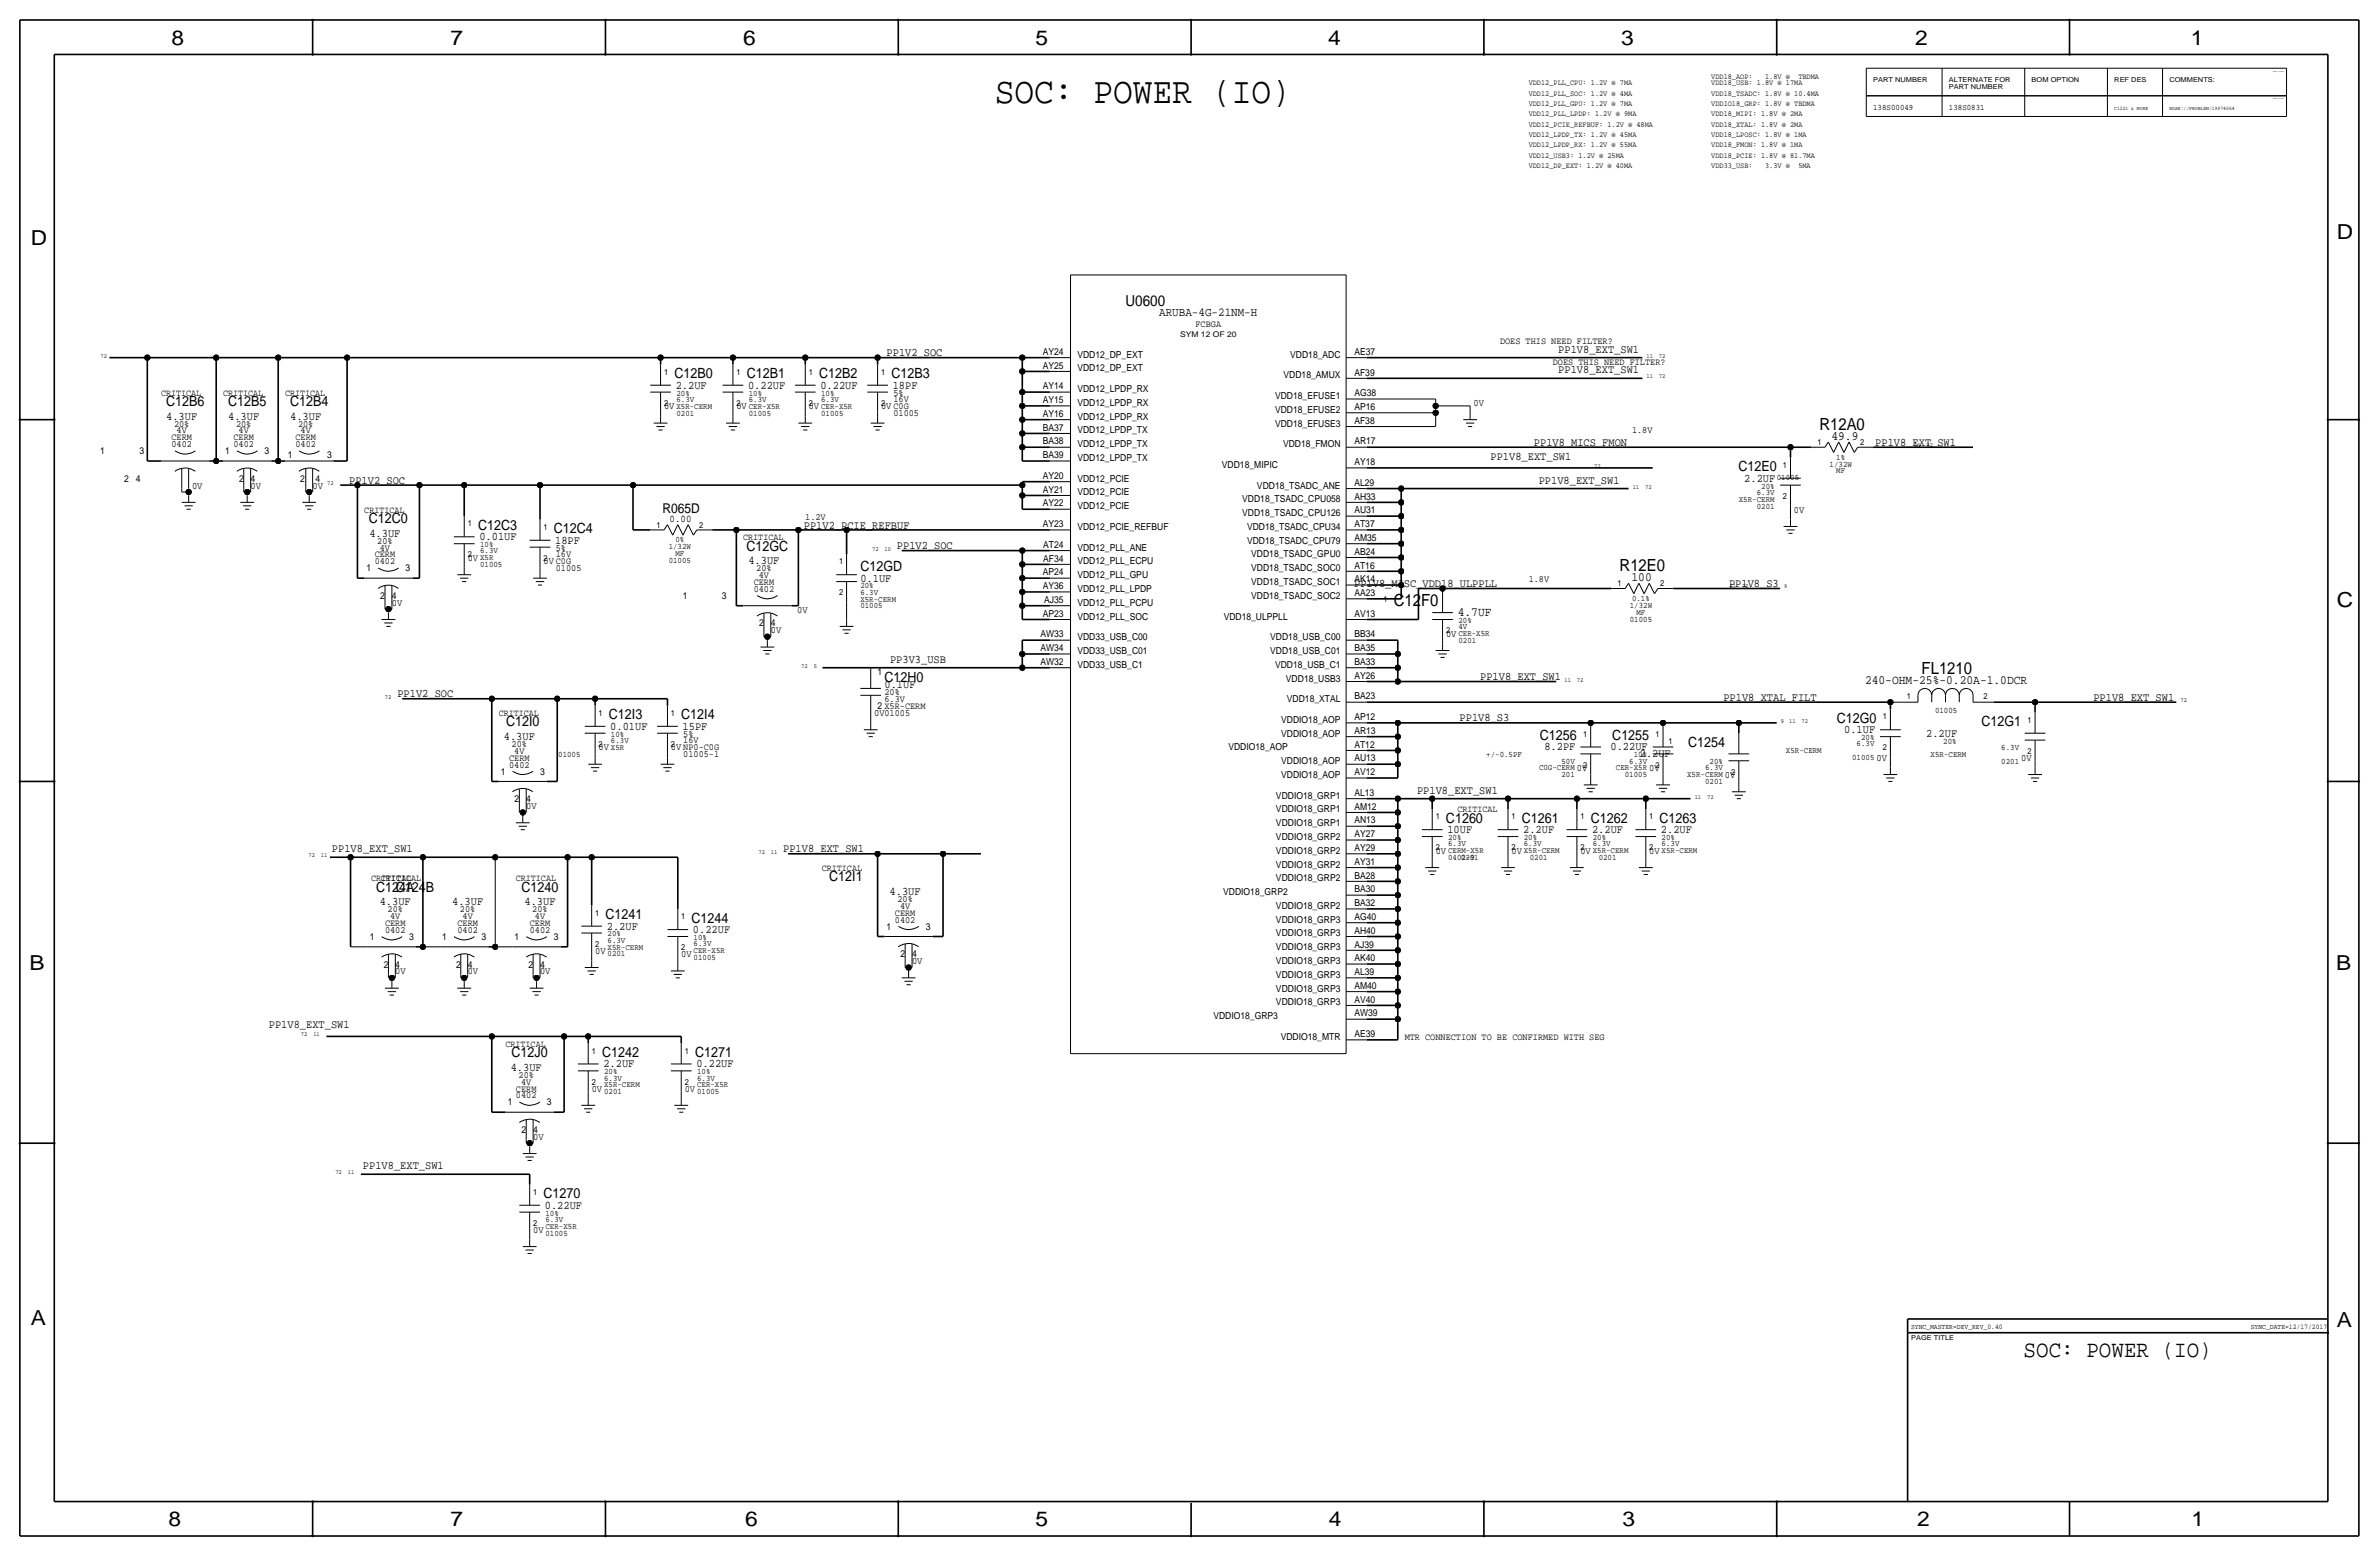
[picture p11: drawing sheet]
<svg xmlns="http://www.w3.org/2000/svg" width="877mm" height="574mm" viewBox="0 0 877 574" stroke-linecap="round" stroke-linejoin="round" font-family="sans-serif">
<defs><g id="words">
<text font-size="13.6" x="366.7" y="37.8">SOC: POWER (IO)</text>
<text font-size="8.6" x="746" y="500.1">SOC: POWER (IO)</text>
<g font-size="7.6">
<text x="63.2" y="16.5">8</text>
<text x="166.1" y="16.5">7</text>
<text x="274" y="16.5">6</text>
<text x="381.7" y="16.5">5</text>
<text x="489.7" y="16.5">4</text>
<text x="597.6" y="16.5">3</text>
<text x="706.1" y="16.5">2</text>
<text x="807.7" y="16.5">1</text>
<text x="861.5" y="88.1">D</text>
<text x="11.4" y="90.4">D</text>
<text x="861.5" y="223.8">C</text>
<text x="10.9" y="357.6">B</text>
<text x="861.3" y="357.4">B</text>
<text x="11.4" y="488.4">A</text>
<text x="861.5" y="489.2">A</text>
<text x="62.2" y="562.6">8</text>
<text x="166.1" y="562.6">7</text>
<text x="274.8" y="562.6">6</text>
<text x="381.7" y="562.6">5</text>
<text x="489.9" y="562.6">4</text>
<text x="598.1" y="562.6">3</text>
<text x="706.8" y="562.6">2</text>
<text x="807.9" y="562.6">1</text>
</g>
<g font-size="6.2">
<text x="670.7" y="158.5">R12A0</text>
<text x="597.1" y="210.6">R12E0</text>
<text x="513.8" y="223.3">C12F0</text>
<text x="708.4" y="248.4">FL1210</text>
</g>
<text font-size="5.6" x="414.9" y="112.8">U0600</text>
<g font-size="5.2">
<text x="248.6" y="139.4">C12B0</text>
<text x="275.3" y="139.4">C12B1</text>
<text x="302" y="139.4">C12B2</text>
<text x="328.6" y="139.4">C12B3</text>
<text x="61.2" y="149.6">C12B6</text>
<text x="84.1" y="149.6">C12B5</text>
<text x="106.9" y="149.6">C12B4</text>
<text x="640.9" y="173.7">C12E0</text>
<text x="136" y="192.8">C12C0</text>
<text x="176.2" y="195.3">C12C3</text>
<text x="204.2" y="196.6">C12C4</text>
<text x="275.2" y="202.9">C12GC</text>
<text x="317.2" y="210.6">C12GD</text>
<text x="326.1" y="251.2">C12H0</text>
<text x="186.6" y="267.7">C12I0</text>
<text x="224.5" y="265.2">C12I3</text>
<text x="251.2" y="265.2">C12I4</text>
<text x="677.2" y="266.4">C12G0</text>
<text x="730.5" y="267.7">C12G1</text>
<text x="567.7" y="272.8">C1256</text>
<text x="594.4" y="272.8">C1255</text>
<text x="622.3" y="275.3">C1254</text>
<text x="533.1" y="303.3">C1260</text>
<text x="561" y="303.3">C1261</text>
<text x="586.4" y="303.3">C1262</text>
<text x="611.8" y="303.3">C1263</text>
<text x="138.7" y="328.7">C124A</text>
<text x="145.9" y="328.7">C124B</text>
<text x="192.3" y="328.7">C1240</text>
<text x="305.7" y="324.9">C12I1</text>
<text x="223.2" y="338.8">C1241</text>
<text x="255" y="340.1">C1244</text>
<text x="188.6" y="389.6">C12J0</text>
<text x="221.9" y="389.6">C1242</text>
<text x="256.2" y="389.6">C1271</text>
<text x="200.4" y="441.7">C1270</text>
</g>
<text font-size="5" x="244.3" y="189">R065D</text>
<g font-size="4.7">
<text x="675.2" y="162.1">49.9</text>
<text x="601.5" y="214.1">100</text>
<text x="537.4" y="227.1">4.7UF</text>
<text x="687.6" y="252">240-OHM-25%-0.20A-1.0DCR</text>
</g>
<text font-size="4.5" x="427.4" y="116.6">ARUBA-4G-21NM-H</text>
<g font-size="4.3">
<text x="326.8" y="131.3">PP1V2_SOC</text>
<text x="574.5" y="130">PP1V8_EXT_SW1</text>
<text x="574.5" y="137.7">PP1V8_EXT_SW1</text>
<text x="249.1" y="143.3">2.2UF</text>
<text x="275.8" y="143.3">0.22UF</text>
<text x="302.5" y="143.3">0.22UF</text>
<text x="329.1" y="143.3">18PF</text>
<text x="61.3" y="154.7">4.3UF</text>
<text x="84.1" y="154.7">4.3UF</text>
<text x="107" y="154.7">4.3UF</text>
<text x="565.5" y="164.3">PP1V8_MICS_FMON</text>
<text x="691.3" y="164.3">PP1V8_EXT_SW1</text>
<text x="549.5" y="169.4">PP1V8_EXT_SW1</text>
<text x="128.7" y="178.3">PP1V2_SOC</text>
<text x="567.3" y="178.3">PP1V8_EXT_SW1</text>
<text x="643" y="177.5">2.2UF</text>
<text x="136.2" y="197.9">4.3UF</text>
<text x="296.4" y="194.8">PP1V2_PCIE_REFBUF</text>
<text x="176.7" y="199.1">0.01UF</text>
<text x="204.7" y="200.4">18PF</text>
<text x="330.7" y="202.4">PP1V2_SOC</text>
<text x="275.9" y="208">4.3UF</text>
<text x="317.2" y="214.4">0.1UF</text>
<text x="499.2" y="216.4">PP1V8_MISC_VDD18_ULPPLL</text>
<text x="637.4" y="216.4">PP1V8_S3</text>
<text x="328.1" y="244.3">PP3V3_USB</text>
<text x="545.7" y="250.7">PP1V8_EXT_SW1</text>
<text x="146.5" y="257">PP1V2_SOC</text>
<text x="326.1" y="253.7">0.1UF</text>
<text x="635.4" y="258.3">PP1V8_XTAL_FILT</text>
<text x="771.8" y="258.3">PP1V8_EXT_SW1</text>
<text x="225" y="269">0.01UF</text>
<text x="251.7" y="269">15PF</text>
<text x="538.1" y="265.9">PP1V8_S3</text>
<text x="185.7" y="272.8">4.3UF</text>
<text x="679.9" y="270.3">0.1UF</text>
<text x="710.1" y="271.5">2.2UF</text>
<text x="569.4" y="276.6">8.2PF</text>
<text x="593.8" y="276.6">0.22UF</text>
<text x="604.5" y="279.1">2.2UF</text>
<text x="522.4" y="292.6">PP1V8_EXT_SW1</text>
<text x="533.6" y="307.1">10UF</text>
<text x="561.5" y="307.1">2.2UF</text>
<text x="586.9" y="307.1">2.2UF</text>
<text x="612.3" y="307.1">2.2UF</text>
<text x="122.4" y="314.2">PP1V8_EXT_SW1</text>
<text x="288.7" y="314.2">PP1V8_EXT_SW1</text>
<text x="328" y="329.9">4.3UF</text>
<text x="140" y="333.8">4.3UF</text>
<text x="166.7" y="333.8">4.3UF</text>
<text x="193.4" y="333.8">4.3UF</text>
<text x="223.7" y="342.6">2.2UF</text>
<text x="255.5" y="343.9">0.22UF</text>
<text x="99.1" y="379">PP1V8_EXT_SW1</text>
<text x="188.3" y="394.7">4.3UF</text>
<text x="222.5" y="393.4">2.2UF</text>
<text x="256.7" y="393.4">0.22UF</text>
<text x="133.8" y="431">PP1V8_EXT_SW1</text>
<text x="200.9" y="445.5">0.22UF</text>
</g>
<text font-size="3.8" x="246.9" y="192.5">0.00</text>
<g font-size="3.6">
<text x="543.3" y="149.6">0V</text>
<text x="244.8" y="150.9">0V</text>
<text x="271.5" y="150.9">0V</text>
<text x="298.1" y="150.9">0V</text>
<text x="324.8" y="150.9">0V C0G</text>
<text x="70.8" y="180.1">0V</text>
<text x="92.4" y="180.1">0V</text>
<text x="115.3" y="180.1">0V</text>
<text x="661.4" y="189">0V</text>
<text x="172.4" y="206.8">0V</text>
<text x="200.4" y="208">0V C0G</text>
<text x="144.5" y="223.3">0V</text>
<text x="293.9" y="225.8">0V</text>
<text x="284.2" y="233.4">0V</text>
<text x="533.1" y="234.7">0V</text>
<text x="322.3" y="263.9">0V01005</text>
<text x="220.7" y="276.6">0V</text>
<text x="247.3" y="276.6">0V NP0-C0G</text>
<text x="691.8" y="280.4">0V</text>
<text x="745.1" y="280.4">0V</text>
<text x="581.3" y="284.2">0V</text>
<text x="608" y="284.2">0V</text>
<text x="635.9" y="286.8">0V</text>
<text x="194" y="298.2">0V</text>
<text x="529.3" y="314.7">0V</text>
<text x="557.2" y="314.7">0V</text>
<text x="582.6" y="314.7">0V</text>
<text x="608" y="314.7">0V</text>
<text x="219.4" y="351.5">0V</text>
<text x="251.2" y="352.8">0V</text>
<text x="145.7" y="359.2">0V</text>
<text x="172.4" y="359.2">0V</text>
<text x="199.1" y="359.2">0V</text>
<text x="336.2" y="355.3">0V</text>
<text x="218.1" y="402.3">0V</text>
<text x="252.4" y="402.3">0V</text>
<text x="196.5" y="420.1">0V</text>
<text x="196.5" y="454.4">0V</text>
</g>
<g font-size="3.5">
<text x="440.7" y="120.4">FCBGA</text>
<text x="384.4" y="130.8">AY24</text>
<text x="397.2" y="131.8">VDD12_DP_EXT</text>
<text x="475.7" y="131.8">VDD18_ADC</text>
<text x="499.3" y="130.8">AE37</text>
<text x="553" y="126.7">DOES THIS NEED FILTER?</text>
<text x="384.4" y="135.9">AY25</text>
<text x="397.2" y="136.9">VDD12_DP_EXT</text>
<text x="572.5" y="134.4">DOES THIS NEED FILTER?</text>
<text x="384.4" y="143.5">AY14</text>
<text x="473.2" y="139.4">VDD18_AMUX</text>
<text x="499.3" y="138.4">AF39</text>
<text x="59.4" y="145.8">CRITICAL</text>
<text x="82.2" y="145.8">CRITICAL</text>
<text x="105.1" y="145.8">CRITICAL</text>
<text x="329.4" y="145.8">5%</text>
<text x="329.4" y="148.1">16V</text>
<text x="384.4" y="148.6">AY15</text>
<text x="397.2" y="144.5">VDD12_LPDP_RX</text>
<text x="397.2" y="149.6">VDD12_LPDP_RX</text>
<text x="470.1" y="147.1">VDD18_EFUSE1</text>
<text x="499.3" y="146.1">AG38</text>
<text x="329.4" y="153.2">01005</text>
<text x="384.4" y="153.7">AY16</text>
<text x="397.2" y="154.7">VDD12_LPDP_RX</text>
<text x="470.1" y="152.1">VDD18_EFUSE2</text>
<text x="499.3" y="151.1">AP16</text>
<text x="64.2" y="157.2">20%</text>
<text x="65.1" y="159.8">4V</text>
<text x="87" y="157.2">20%</text>
<text x="88" y="159.8">4V</text>
<text x="109.9" y="157.2">20%</text>
<text x="110.8" y="159.8">4V</text>
<text x="384.4" y="158.8">BA37</text>
<text x="397.2" y="159.8">VDD12_LPDP_TX</text>
<text x="470.1" y="157.2">VDD18_EFUSE3</text>
<text x="499.3" y="156.2">AF38</text>
<text x="601.7" y="159.8">1.8V</text>
<text x="37" y="167.4">1</text>
<text x="51.4" y="167.4">3</text>
<text x="63.2" y="162.3">CERM</text>
<text x="63.2" y="164.8">0402</text>
<text x="83" y="167.4">1</text>
<text x="86.1" y="164.8">0402</text>
<text x="86.1" y="162.3">CERM</text>
<text x="97.5" y="167.4">3</text>
<text x="108.9" y="162.3">CERM</text>
<text x="108.9" y="164.8">0402</text>
<text x="384.4" y="163.8">BA38</text>
<text x="397.2" y="164.8">VDD12_LPDP_TX</text>
<text x="473" y="164.8">VDD18_FMON</text>
<text x="499.3" y="163.8">AR17</text>
<text x="106.1" y="168.7">1</text>
<text x="120.6" y="168.7">3</text>
<text x="384.4" y="168.9">BA39</text>
<text x="397.2" y="169.9">VDD12_LPDP_TX</text>
<text x="450.5" y="172.5">VDD18_MIPIC</text>
<text x="499.3" y="171.5">AY18</text>
<text x="45.8" y="177.5">2</text>
<text x="50.1" y="177.5">4</text>
<text x="88.1" y="177.5">2</text>
<text x="92.4" y="177.5">4</text>
<text x="110.7" y="177.8">2</text>
<text x="116.3" y="177.8">4</text>
<text x="384.4" y="176.5">AY20</text>
<text x="397.2" y="177.5">VDD12_PCIE</text>
<text x="499.3" y="179.1">AL29</text>
<text x="384.4" y="181.6">AY21</text>
<text x="397.2" y="182.6">VDD12_PCIE</text>
<text x="458" y="185.2">VDD18_TSADC_CPU058</text>
<text x="463.4" y="180.1">VDD18_TSADC_ANE</text>
<text x="499.3" y="184.2">AH33</text>
<text x="134.3" y="189">CRITICAL</text>
<text x="296.9" y="191.5">1.2V</text>
<text x="384.4" y="186.7">AY22</text>
<text x="397.2" y="187.7">VDD12_PCIE</text>
<text x="458" y="190.2">VDD18_TSADC_CPU126</text>
<text x="499.3" y="189.2">AU31</text>
<text x="384.4" y="194.3">AY23</text>
<text x="397.2" y="195.3">VDD12_PCIE_REFBUF</text>
<text x="459.7" y="195.3">VDD18_TSADC_CPU34</text>
<text x="499.3" y="194.3">AT37</text>
<text x="139.1" y="200.4">20%</text>
<text x="140" y="202.9">4V</text>
<text x="204.9" y="202.9">5%</text>
<text x="274" y="199.1">CRITICAL</text>
<text x="384.6" y="201.9">AT24</text>
<text x="397.2" y="202.9">VDD12_PLL_ANE</text>
<text x="459.7" y="200.4">VDD18_TSADC_CPU79</text>
<text x="499.3" y="199.4">AM35</text>
<text x="138.2" y="205.5">CERM</text>
<text x="138.2" y="208">0402</text>
<text x="204.9" y="205.2">16V</text>
<text x="384.6" y="207">AF34</text>
<text x="397.2" y="208">VDD12_PLL_ECPU</text>
<text x="461.3" y="205.5">VDD18_TSADC_GPU0</text>
<text x="499.3" y="209.6">AT16</text>
<text x="499.3" y="204.5">AB24</text>
<text x="135.1" y="210.6">1</text>
<text x="149.6" y="210.6">3</text>
<text x="204.9" y="210.3">01005</text>
<text x="277.9" y="215.6">CERM</text>
<text x="278.8" y="210.6">20%</text>
<text x="279.7" y="213.1">4V</text>
<text x="384.4" y="212.1">AP24</text>
<text x="397.2" y="213.1">VDD12_PLL_GPU</text>
<text x="461.3" y="210.6">VDD18_TSADC_SOC0</text>
<text x="461.3" y="215.6">VDD18_TSADC_SOC1</text>
<text x="499.3" y="214.6">AK14</text>
<text x="563.6" y="214.4">1.8V</text>
<text x="140.2" y="220.7">2</text>
<text x="144.5" y="220.7">4</text>
<text x="251.7" y="220.7">1</text>
<text x="266.2" y="220.7">3</text>
<text x="277.9" y="218.2">0402</text>
<text x="384.4" y="217.2">AY36</text>
<text x="397.2" y="218.2">VDD12_PLL_LPDP</text>
<text x="461.3" y="220.7">VDD18_TSADC_SOC2</text>
<text x="499.3" y="219.7">AA23</text>
<text x="384.4" y="227.3">AP23</text>
<text x="384.9" y="222.3">AJ35</text>
<text x="397.2" y="223.3">VDD12_PLL_PCPU</text>
<text x="499.3" y="227.3">AV13</text>
<text x="279.9" y="230.9">2</text>
<text x="284.2" y="230.9">4</text>
<text x="397.2" y="228.3">VDD12_PLL_SOC</text>
<text x="451.1" y="228.3">VDD18_ULPPLL</text>
<text x="383.5" y="235">AW33</text>
<text x="397.2" y="236">VDD33_USB_C00</text>
<text x="468.3" y="236">VDD18_USB_C00</text>
<text x="499.3" y="235">BB34</text>
<text x="383.5" y="245.1">AW32</text>
<text x="383.5" y="240">AW34</text>
<text x="397.2" y="241">VDD33_USB_C01</text>
<text x="468.3" y="241">VDD18_USB_C01</text>
<text x="499.3" y="245.1">BA33</text>
<text x="499.3" y="240">BA35</text>
<text x="323.5" y="248.7">1</text>
<text x="397.2" y="246.1">VDD33_USB_C1</text>
<text x="470.1" y="246.1">VDD18_USB_C1</text>
<text x="474.1" y="251.2">VDD18_USB3</text>
<text x="499.3" y="250.2">AY26</text>
<text x="326.1" y="256.3">20%</text>
<text x="499.3" y="257.8">BA23</text>
<text x="183.8" y="263.9">CRITICAL</text>
<text x="323.5" y="261.4">2 X5R-CERM</text>
<text x="326.1" y="258.8">6.3V</text>
<text x="474.4" y="258.8">VDD18_XTAL</text>
<text x="472.3" y="266.4">VDDIO18_AOP</text>
<text x="499.3" y="265.4">AP12</text>
<text x="188.6" y="275.3">20%</text>
<text x="251.9" y="273.8">16V</text>
<text x="251.9" y="271.5">5%</text>
<text x="472.3" y="271.5">VDDIO18_AOP</text>
<text x="499.3" y="275.6">AT12</text>
<text x="499.3" y="270.5">AR13</text>
<text x="187.7" y="280.4">CERM</text>
<text x="189.6" y="277.9">4V</text>
<text x="251.9" y="278.9">01005-1</text>
<text x="452.9" y="276.6">VDDIO18_AOP</text>
<text x="472.3" y="281.7">VDDIO18_AOP</text>
<text x="499.3" y="280.7">AU13</text>
<text x="184.6" y="285.5">1</text>
<text x="187.7" y="283">0402</text>
<text x="199.1" y="285.5">3</text>
<text x="472.3" y="286.8">VDDIO18_AOP</text>
<text x="499.3" y="285.8">AV12</text>
<text x="499.3" y="293.4">AL13</text>
<text x="189.7" y="295.7">2</text>
<text x="194" y="295.7">4</text>
<text x="470.4" y="294.4">VDDIO18_GRP1</text>
<text x="470.4" y="299.5">VDDIO18_GRP1</text>
<text x="499.3" y="298.5">AM12</text>
<text x="537.3" y="299.5">CRITICAL</text>
<text x="470.4" y="304.5">VDDIO18_GRP1</text>
<text x="499.3" y="303.5">AN13</text>
<text x="470.4" y="309.6">VDDIO18_GRP2</text>
<text x="499.3" y="308.6">AY27</text>
<text x="470.4" y="314.7">VDDIO18_GRP2</text>
<text x="499.3" y="313.7">AY29</text>
<text x="303" y="321.1">CRITICAL</text>
<text x="470.4" y="319.8">VDDIO18_GRP2</text>
<text x="499.3" y="323.9">BA28</text>
<text x="499.3" y="318.8">AY31</text>
<text x="136.9" y="324.9">CRITICAL</text>
<text x="140.4" y="324.9">CR TICAL</text>
<text x="190.2" y="324.9">CRITICAL</text>
<text x="451" y="329.9">VDDIO18_GRP2</text>
<text x="470.4" y="324.9">VDDIO18_GRP2</text>
<text x="499.3" y="328.9">BA30</text>
<text x="330.9" y="332.5">20%</text>
<text x="331.8" y="335">4V</text>
<text x="470.4" y="335">VDDIO18_GRP2</text>
<text x="499.3" y="334">BA32</text>
<text x="142" y="341.4">CERM</text>
<text x="142.9" y="336.3">20%</text>
<text x="143.9" y="338.8">4V</text>
<text x="168.6" y="341.4">CERM</text>
<text x="169.6" y="336.3">20%</text>
<text x="170.5" y="338.8">4V</text>
<text x="195.3" y="341.4">CERM</text>
<text x="196.2" y="336.3">20%</text>
<text x="197.2" y="338.8">4V</text>
<text x="329.9" y="337.6">CERM</text>
<text x="329.9" y="340.1">0402</text>
<text x="470.4" y="340.1">VDDIO18_GRP3</text>
<text x="499.3" y="339.1">AG40</text>
<text x="136.4" y="346.5">1</text>
<text x="142" y="343.9">0402</text>
<text x="150.8" y="346.5">3</text>
<text x="163" y="346.5">1</text>
<text x="168.6" y="343.9">0402</text>
<text x="177.5" y="346.5">3</text>
<text x="189.7" y="346.5">1</text>
<text x="195.3" y="343.9">0402</text>
<text x="204.2" y="346.5">3</text>
<text x="326.9" y="342.6">1</text>
<text x="341.3" y="342.6">3</text>
<text x="470.4" y="345.2">VDDIO18_GRP3</text>
<text x="499.3" y="344.2">AH40</text>
<text x="332" y="352.8">2</text>
<text x="336.2" y="352.8">4</text>
<text x="470.4" y="350.3">VDDIO18_GRP3</text>
<text x="499.3" y="349.3">AJ39</text>
<text x="141.5" y="356.6">2</text>
<text x="145.7" y="356.6">4</text>
<text x="168.1" y="356.6">2</text>
<text x="172.4" y="356.6">4</text>
<text x="194.8" y="356.6">2</text>
<text x="199.1" y="356.6">4</text>
<text x="470.4" y="355.3">VDDIO18_GRP3</text>
<text x="499.3" y="359.4">AL39</text>
<text x="499.3" y="354.3">AK40</text>
<text x="470.4" y="360.4">VDDIO18_GRP3</text>
<text x="470.4" y="365.5">VDDIO18_GRP3</text>
<text x="499.3" y="364.5">AM40</text>
<text x="470.4" y="370.6">VDDIO18_GRP3</text>
<text x="499.3" y="369.6">AV40</text>
<text x="447.3" y="375.7">VDDIO18_GRP3</text>
<text x="499.3" y="374.7">AW39</text>
<text x="472.2" y="383.3">VDDIO18_MTR</text>
<text x="499.3" y="382.3">AE39</text>
<text x="517.9" y="383.3">MTR CONNECTION TO BE CONFIRMED WITH SEG</text>
<text x="186.4" y="385.8">CRITICAL</text>
<text x="191.2" y="397.3">20%</text>
<text x="192.1" y="399.8">4V</text>
<text x="187.2" y="407.4">1</text>
<text x="190.2" y="402.3">CERM</text>
<text x="190.2" y="404.9">0402</text>
<text x="201.6" y="407.4">3</text>
<text x="192.3" y="417.6">2</text>
<text x="196.5" y="417.6">4</text>
</g>
<g font-size="3.1">
<text x="690.6" y="40.4">138S00049</text>
<text x="718.5" y="40.4">138S0831</text>
<text x="244.8" y="138.2">1</text>
<text x="271.5" y="138.2">1</text>
<text x="298.1" y="138.2">1</text>
<text x="324.8" y="138.2">1</text>
<text x="244.8" y="149.6">2</text>
<text x="249.4" y="148.1">6.3V</text>
<text x="249.4" y="145.8">20%</text>
<text x="271.5" y="149.6">2</text>
<text x="276" y="148.1">6.3V</text>
<text x="276" y="145.8">10%</text>
<text x="298.1" y="149.6">2</text>
<text x="302.7" y="145.8">10%</text>
<text x="302.7" y="148.1">6.3V</text>
<text x="324.8" y="149.6">2</text>
<text x="249.4" y="153.2">0201</text>
<text x="249.4" y="150.6">X5R-CERM</text>
<text x="276" y="153.2">01005</text>
<text x="276" y="150.6">CER-X5R</text>
<text x="302.7" y="150.6">CER-X5R</text>
<text x="302.7" y="153.2">01005</text>
<text x="670" y="164.1">1</text>
<text x="685.8" y="164.1">2</text>
<text x="657.3" y="172.5">1</text>
<text x="674.5" y="172">1/32W</text>
<text x="677" y="169.4">1%</text>
<text x="655.1" y="177">01005</text>
<text x="677" y="174.5">MF</text>
<text x="641.1" y="184.9">X5R-CERM</text>
<text x="647.7" y="182.4">6.3V</text>
<text x="649.3" y="180.1">20%</text>
<text x="657.3" y="183.9">2</text>
<text x="647.7" y="187.5">0201</text>
<text x="172.4" y="194.1">1</text>
<text x="200.4" y="195.3">1</text>
<text x="242" y="194.6">1</text>
<text x="257.8" y="194.6">2</text>
<text x="177" y="204">6.3V</text>
<text x="177" y="201.7">10%</text>
<text x="246.5" y="202.4">1/32W</text>
<text x="249" y="199.9">0%</text>
<text x="172.4" y="205.5">2</text>
<text x="177" y="206.5">X5R</text>
<text x="177" y="209">01005</text>
<text x="200.4" y="206.8">2</text>
<text x="246.5" y="207.5">01005</text>
<text x="249" y="205">MF</text>
<text x="309.3" y="208">1</text>
<text x="309.3" y="219.5">2</text>
<text x="317.2" y="219.2">6.3V</text>
<text x="317.2" y="216.9">20%</text>
<text x="317.2" y="221.7">X5R-CERM</text>
<text x="510" y="222">1</text>
<text x="596.3" y="216.2">1</text>
<text x="601.7" y="221.5">0.1%</text>
<text x="612.1" y="216.2">2</text>
<text x="317.2" y="224.3">01005</text>
<text x="600.9" y="224">1/32W</text>
<text x="603.3" y="226.6">MF</text>
<text x="533.1" y="233.4">2</text>
<text x="537.7" y="231.9">4V</text>
<text x="537.7" y="229.6">20%</text>
<text x="600.9" y="229.1">01005</text>
<text x="537.7" y="237">0201</text>
<text x="537.7" y="234.4">CER-X5R</text>
<text x="703" y="257.6">1</text>
<text x="731.2" y="257.6">2</text>
<text x="220.7" y="263.9">1</text>
<text x="247.3" y="263.9">1</text>
<text x="713.4" y="262.9">01005</text>
<text x="694.1" y="265.2">1</text>
<text x="747.5" y="266.4">1</text>
<text x="220.7" y="275.3">2</text>
<text x="225.2" y="273.8">6.3V</text>
<text x="225.2" y="271.5">10%</text>
<text x="247.3" y="275.3">2</text>
<text x="583.6" y="271.5">1</text>
<text x="610.3" y="271.5">1</text>
<text x="615.2" y="274.1">1</text>
<text x="684.5" y="275.1">6.3V</text>
<text x="686.1" y="272.8">20%</text>
<text x="716.4" y="274.1">20%</text>
<text x="205.8" y="278.9">01005</text>
<text x="225.2" y="276.4">X5R</text>
<text x="547.9" y="279.1">+/-0.5PF</text>
<text x="575.6" y="281.4">50V</text>
<text x="600.7" y="281.4">6.3V</text>
<text x="602.3" y="279.1">10%</text>
<text x="630.3" y="281.7">20%</text>
<text x="658.4" y="277.6">X5R-CERM</text>
<text x="682.8" y="280.2">01005</text>
<text x="694.1" y="276.6">2</text>
<text x="711.8" y="278.9">X5R-CERM</text>
<text x="737.8" y="276.4">6.3V</text>
<text x="737.8" y="281.4">0201</text>
<text x="747.5" y="277.9">2</text>
<text x="567.4" y="284">C0G-CERM</text>
<text x="575.6" y="286.5">201</text>
<text x="583.6" y="283">2</text>
<text x="595.7" y="284">CER-X5R</text>
<text x="599" y="286.5">01005</text>
<text x="610.3" y="283">2</text>
<text x="622" y="286.5">X5R-CERM</text>
<text x="628.6" y="284">6.3V</text>
<text x="638.2" y="285.5">2</text>
<text x="628.6" y="289.1">0201</text>
<text x="529.3" y="302">1</text>
<text x="557.2" y="302">1</text>
<text x="582.6" y="302">1</text>
<text x="608" y="302">1</text>
<text x="533.9" y="311.9">6.3V</text>
<text x="533.9" y="309.6">20%</text>
<text x="561.8" y="309.6">20%</text>
<text x="561.8" y="311.9">6.3V</text>
<text x="587.2" y="309.6">20%</text>
<text x="587.2" y="311.9">6.3V</text>
<text x="612.6" y="311.9">6.3V</text>
<text x="612.6" y="309.6">20%</text>
<text x="529.3" y="313.4">2</text>
<text x="533.9" y="314.5">CERM-X5R</text>
<text x="533.9" y="317">0402-9</text>
<text x="538.6" y="317">0201</text>
<text x="557.2" y="313.4">2</text>
<text x="561.8" y="314.5">X5R-CERM</text>
<text x="564" y="317">0201</text>
<text x="582.6" y="313.4">2</text>
<text x="587.2" y="314.5">X5R-CERM</text>
<text x="589.4" y="317">0201</text>
<text x="608" y="313.4">2</text>
<text x="612.6" y="314.5">X5R-CERM</text>
<text x="219.4" y="337.6">1</text>
<text x="251.2" y="338.8">1</text>
<text x="224" y="347.5">6.3V</text>
<text x="224" y="345.2">20%</text>
<text x="255.7" y="346.5">10%</text>
<text x="219.4" y="349">2</text>
<text x="224" y="350">X5R-CERM</text>
<text x="224" y="352.6">0201</text>
<text x="251.2" y="350.3">2</text>
<text x="255.7" y="348.7">6.3V</text>
<text x="255.7" y="351.3">CER-X5R</text>
<text x="255.7" y="353.8">01005</text>
<text x="218.1" y="388.4">1</text>
<text x="252.4" y="388.4">1</text>
<text x="222.7" y="396">20%</text>
<text x="257" y="396">10%</text>
<text x="218.1" y="399.8">2</text>
<text x="222.7" y="398.3">6.3V</text>
<text x="222.7" y="400.8">X5R-CERM</text>
<text x="252.4" y="399.8">2</text>
<text x="257" y="400.8">CER-X5R</text>
<text x="257" y="398.3">6.3V</text>
<text x="222.7" y="403.4">0201</text>
<text x="257" y="403.4">01005</text>
<text x="196.5" y="440.4">1</text>
<text x="201.1" y="448.1">10%</text>
<text x="196.5" y="451.9">2</text>
<text x="201.1" y="450.3">6.3V</text>
<text x="201.1" y="452.9">CER-X5R</text>
<text x="201.1" y="455.4">01005</text>
</g>
<g font-size="2.9">
<text x="630.9" y="29">VDD18_AOP:</text>
<text x="650.8" y="29">1.8V @</text>
<text x="663" y="29">TBDMA</text>
<text x="563.6" y="35.3">VDD12_PLL_SOC: 1.2V @ 4MA</text>
<text x="563.6" y="31.5">VDD12_PLL_CPU: 1.2V @ 7MA</text>
<text x="630.9" y="35.3">VDD18_TSADC: 1.8V @ 10.4MA</text>
<text x="630.9" y="31.5">VDD18_USB: 1.8V @ 17MA</text>
<text x="563.6" y="39.1">VDD12_PLL_GPU: 1.2V @ 7MA</text>
<text x="630.9" y="39.1">VDDIO18_GRP: 1.8V @ TBDMA</text>
<text x="563.6" y="46.7">VDD12_PCIE_REFBUF: 1.2V @ 48MA</text>
<text x="563.6" y="42.9">VDD12_PLL_LPDP: 1.2V @ 9MA</text>
<text x="630.9" y="46.7">VDD18_XTAL: 1.8V @ 2MA</text>
<text x="630.9" y="42.9">VDD18_MIPI: 1.8V @ 2MA</text>
<text x="563.6" y="50.5">VDD12_LPDP_TX: 1.2V @ 45MA</text>
<text x="630.9" y="50.5">VDD18_LPOSC: 1.8V @ 1MA</text>
<text x="563.6" y="58.2">VDD12_USB3: 1.2V @ 25MA</text>
<text x="563.6" y="54.4">VDD12_LPDP_RX: 1.2V @ 55MA</text>
<text x="630.9" y="54.4">VDD18_FMON: 1.8V @ 1MA</text>
<text x="630.9" y="58.2">VDD18_PCIE: 1.8V @ 81.7MA</text>
<text x="563.6" y="62">VDD12_DP_EXT: 1.2V @ 40MA</text>
<text x="630.9" y="62">VDD33_USB:</text>
<text x="650.8" y="62">3.3V @</text>
<text x="663" y="62">5MA</text>
<text x="435" y="124.2">SYM 12 OF 20</text>
</g>
<g font-size="2.6">
<text x="704.5" y="490">SYNC_MASTER=DEV_REV_0.40</text>
<text x="829.8" y="490">SYNC_DATE=12/17/2017</text>
</g>
<g font-size="2.5">
<text x="690.6" y="30.2">PART NUMBER</text>
<text x="718.5" y="30.2">ALTERNATE FOR</text>
<text x="718.5" y="32.8">PART NUMBER</text>
<text x="749" y="30.2">BOM OPTION</text>
<text x="779.5" y="30.2">REF DES</text>
<text x="799.8" y="30.2">COMMENTS:</text>
<text x="704.5" y="493.8">PAGE TITLE</text>
</g>
<g font-size="2.3">
<text x="37" y="131.8">72</text>
<text x="607" y="131.8">11</text>
<text x="611.6" y="131.8">72</text>
<text x="607" y="139.4">11</text>
<text x="611.6" y="139.4">72</text>
<text x="705.7" y="164.8">11</text>
<text x="710.3" y="164.8">72</text>
<text x="587.7" y="172.5">72</text>
<text x="120.6" y="178.8">72</text>
<text x="601.9" y="180.1">11</text>
<text x="606.5" y="180.1">72</text>
<text x="321.5" y="202.9">72</text>
<text x="326.1" y="202.9">10</text>
<text x="637.6" y="216.9">11</text>
<text x="642.2" y="216.9">72</text>
<text x="657.8" y="216.9">9</text>
<text x="295.4" y="246.1">72</text>
<text x="300" y="246.1">5</text>
<text x="576.8" y="251.2">11</text>
<text x="581.4" y="251.2">72</text>
<text x="141.9" y="257.6">72</text>
<text x="803.9" y="258.8">72</text>
<text x="656.5" y="266.4">9</text>
<text x="659.6" y="266.4">11</text>
<text x="664.2" y="266.4">72</text>
<text x="624.8" y="294.4">11</text>
<text x="629.4" y="294.4">72</text>
<text x="113.7" y="316">72</text>
<text x="118.3" y="316">11</text>
<text x="279.6" y="314.7">72</text>
<text x="284.2" y="314.7">11</text>
<text x="110.9" y="382">72</text>
<text x="115.5" y="382">11</text>
<text x="123.6" y="432.8">72</text>
<text x="128.2" y="432.8">11</text>
</g>
<g font-size="2">
<text x="779.5" y="40.4">C1221 &amp; MORE</text>
<text x="799.8" y="40.4">RDAR://PROBLEM/19974064</text>
</g>
<g font-size=".4">
<text x="837.9" y="26.4">TABLE_ALT_HEAD</text>
<text x="837.9" y="36.6">TABLE_ALT_ITEM</text>
</g>
</g></defs>
<g fill="none" stroke="#000" stroke-width=".6">
<path d="M7.3 7.4v558.8zM7.3 7.4h862.3zM115.3 7.4v12.7zM223.2 7.4v12.7zM331.2 7.4v12.7zM439.1 7.4v12.7zM547.1 7.4v12.7zM655 7.4v12.7zM763 7.4v12.7zM869.6 7.4v558.8zM20 20.1v533.4zM20 20.1h838.2z"/>
<path d="M858.2 20.1v533.4zM40.3 131.8h14zM54.3 131.8h25.4zM54.3 131.8v38.1zM79.7 131.8h22.9zM79.7 131.8v38.1zM102.6 131.8h25.4zM102.6 131.8v38.1zM128 131.8h115.5zM128 131.8v38.1zM243.5 131.8h26.7zM243.5 131.8v2.6z"/>
<path d="M270.2 131.8h26.7zM270.2 131.8v2.6zM296.9 131.8h26.6zM296.9 131.8v2.6zM323.5 131.8h53.4zM323.5 131.8v2.6zM376.9 131.8v5.1zM376.9 131.8h10.1zM376.9 136.9v7.6zM376.9 136.9h10.1zM503.9 131.8h101.6zM503.9 139.4h101.6z"/>
<path d="M7.3 154.7h12.7zM376.9 144.5v5.1zM376.9 144.5h10.1zM376.9 149.6v5.1zM376.9 149.6h10.1zM376.9 154.7v5.1zM376.9 154.7h10.1zM376.9 159.8v5zM376.9 159.8h10.1zM858.2 154.7h11.4zM54.3 169.9h5.1zM77.2 169.9h2.5z"/>
<path d="M79.7 169.9h2.5zM100 169.9h2.6zM102.6 169.9h2.5zM122.9 169.9h5.1zM125.4 178.8h6.4zM131.8 178.8h22.8zM131.8 178.8v34.3zM154.6 178.8h16.5zM154.6 178.8v34.3zM171.1 178.8h28zM171.1 178.8v11.4zM199.1 178.8h34.3z"/>
<path d="M199.1 178.8v12.7zM233.4 178.8h143.5zM233.4 178.8v16.5zM376.9 164.8v5.1zM376.9 164.8h10.1zM376.9 169.9h10.1zM376.9 178.8v3.8zM376.9 177.5v1.3zM376.9 177.5h10.1zM503.9 172.5h105.4zM503.9 164.8h156.2zM660.1 164.8h7.6z"/>
<path d="M660.1 164.8v3.9zM690.6 164.8h36.8zM233.4 195.3h6.3zM262.6 195.3h8.9zM271.5 195.3h22.8zM271.5 195.3v28zM294.3 195.3h17.8zM294.3 195.3v28zM312.1 195.3h74.9zM312.1 195.3v8.9zM376.9 182.6v5.1zM376.9 182.6h10.1z"/>
<path d="M376.9 187.7h10.1zM503.9 180.1h12.7zM503.9 185.2h12.7zM503.9 190.2h12.7zM503.9 195.3h12.7zM516.6 180.1h83.8zM516.6 180.1v5.1zM516.6 185.2v5zM516.6 190.2v5.1zM516.6 195.3v5.1zM131.8 213.1h2.5zM152.1 213.1h2.5z"/>
<path d="M332.4 202.9h44.5zM376.9 202.9h10.1zM376.9 202.9v5.1zM376.9 208h10.1zM376.9 208v5.1zM376.9 213.1h10.1zM376.9 213.1v5.1zM376.9 218.2h10.1zM376.9 218.2v5.1zM503.9 200.4h12.7zM503.9 205.5h12.7zM503.9 210.6h12.7z"/>
<path d="M503.9 215.6h12.7zM516.6 200.4v5.1zM516.6 205.5v5.1zM516.6 210.6v5zM516.6 215.6v5.1zM522.9 216.9h8.9zM522.9 216.9v11.4zM531.8 216.9h62.3zM531.8 216.9v1.3zM616.9 216.9h39.4zM271.5 223.3h2.5zM291.8 223.3h2.5z"/>
<path d="M376.9 223.3h10.1zM376.9 223.3v5zM376.9 228.3h10.1zM376.9 236v5zM376.9 236h10.1zM503.9 236h11.4zM503.9 220.7h12.7zM503.9 228.3h19zM515.3 236v5zM148.3 257.6h33zM181.3 257.6v30.4zM181.3 257.6h24.1z"/>
<path d="M205.4 257.6h14zM205.4 257.6v30.4zM219.4 257.6h26.7zM219.4 257.6v2.5zM246.1 257.6v2.5zM303.2 246.1h17.8zM321 246.1h55.9zM376.9 246.1h10.1zM376.9 241v5.1zM376.9 241h10.1zM503.9 251.2h11.4zM503.9 246.1h11.4z"/>
<path d="M503.9 241h11.4zM503.9 258.8h193zM515.3 251.2h58.4zM515.3 246.1v5.1zM515.3 241v5.1zM696.9 258.8v2.6zM735 258.8h15.3zM750.3 258.8h52zM750.3 258.8v3.8zM503.9 266.4h11.4zM503.9 271.5h11.4zM503.9 276.6h11.4z"/>
<path d="M515.3 266.4h71.1zM515.3 266.4v5.1zM515.3 271.5v5.1zM515.3 276.6v5.1zM586.4 266.4h26.7zM586.4 266.4v1.3zM613.1 266.4h27.9zM613.1 266.4v1.3zM641 266.4h14zM641 266.4v3.9zM7.3 288h12.7zM181.3 288h2.5z"/>
<path d="M201.6 288h3.8zM503.9 294.4h11.4zM503.9 299.5h11.4zM503.9 281.7h11.4zM503.9 286.8h11.4zM515.3 294.4h12.7zM515.3 294.4v5.1zM515.3 299.5v5zM515.3 281.7v5.1zM528 294.4h28zM528 294.4v3.8zM556 294.4h25.4z"/>
<path d="M556 294.4v3.8zM581.4 294.4h25.4zM581.4 294.4v3.8zM606.8 294.4v3.8zM606.8 294.4h16.5zM858.2 288h11.4zM121.6 316h7.6zM129.2 316h26.7zM129.2 316v33zM155.9 316h26.7zM155.9 316v33zM182.6 316h26.6z"/>
<path d="M209.2 316h8.9zM209.2 316v33zM218.1 316h31.8zM218.1 316v17.8zM249.9 316v19zM290.5 314.7h33zM323.5 314.7h24.2zM323.5 314.7v30.5zM347.7 314.7v30.5zM347.7 314.7h13.9zM503.9 304.5h11.4zM503.9 309.6h11.4z"/>
<path d="M503.9 314.7h11.4zM503.9 319.8h11.4zM515.3 304.5v5.1zM515.3 309.6v5.1zM515.3 314.7v5.1zM515.3 319.8v5.1zM503.9 324.9h11.4zM503.9 329.9h11.4zM503.9 335h11.4zM515.3 324.9v5zM515.3 329.9v5.1zM515.3 335v5.1z"/>
<path d="M153.4 349h2.5zM180 349h2.6zM206.7 349h2.5zM323.5 345.2h2.6zM343.9 345.2h3.8zM503.9 340.1h11.4zM503.9 345.2h11.4zM503.9 350.3h11.4zM503.9 355.3h11.4zM515.3 340.1v5.1zM515.3 345.2v5.1zM515.3 350.3v5z"/>
<path d="M515.3 355.3v5.1zM503.9 360.4h11.4zM503.9 365.5h11.4zM503.9 370.6h11.4zM503.9 375.7h11.4zM515.3 360.4v5.1zM515.3 365.5v5.1zM515.3 370.6v5.1zM515.3 375.7v7.6zM120.3 382h61zM181.3 382v28zM181.3 382h26.7z"/>
<path d="M208 382h8.9zM208 382v28zM216.9 382h34.3zM216.9 382v2.6zM251.2 382v2.6zM503.9 383.3h11.4zM181.3 410h5.1zM204.2 410h3.8zM7.3 421.4h12.7zM133 432.8h62.3zM195.3 432.8v3.8zM858.2 421.4h11.4z"/>
<path d="M703.3 486.2h154.9zM703.3 486.2v5zM703.3 491.2h154.9zM703.3 491.2v62.3zM20 553.5h838.2zM115.3 553.5v12.7zM223.2 553.5v12.7zM331.2 553.5v12.7zM439.1 554v12.2zM547.1 553.5v12.7zM655 553.5v12.7zM763 553.5v12.7z"/>
<path d="M7.3 566.2h862.3z"/>
</g>
<g fill="none" stroke="#000" stroke-width=".37">
<path d="M688 35.3v7.6zM688 35.3h155zM688 25.1v10.2zM688 25.1h155zM716 35.3v7.6zM716 25.1v10.2zM746.5 35.3v7.6zM746.5 25.1v10.2zM776.9 35.3v7.6zM776.9 25.1v10.2zM797.3 35.3v7.6zM797.3 25.1v10.2z"/>
<path d="M843 35.3v7.6zM843 25.1v10.2zM688 42.9h155zM394.7 101.3v287.1zM394.7 101.3h101.6zM496.3 101.3v287.1zM243.5 134.4v7.6zM270.2 134.4v7.6zM296.9 134.4v7.6zM323.5 134.4v7.6zM387 131.8h7.7zM387 136.9h7.7z"/>
<path d="M496.3 131.8h7.6zM496.3 139.4h7.6zM239.7 142h7.6zM239.7 144.5h7.6zM241 156h5.1zM242 157.2h3.1zM242.8 158.5h1.5zM243.5 152.1v1.3zM243.5 144.5v7.6zM243.5 153.4v2.6zM266.4 142h7.6zM266.4 144.5h7.6z"/>
<path d="M267.7 156h5zM268.7 157.2h3zM269.4 158.5h1.6zM270.2 152.1v1.3zM270.2 153.4v2.6zM270.2 144.5v7.6zM293.1 142h7.6zM293.1 144.5h7.6zM294.3 156h5.1zM295.4 157.2h3zM296.1 158.5h1.5zM296.9 152.1v1.3z"/>
<path d="M296.9 153.4v2.6zM296.9 144.5v7.6zM319.7 142h7.7zM319.7 144.5h7.7zM321 156h5.1zM322 157.2h3.1zM322.8 158.5h1.5zM323.5 152.1v1.3zM323.5 153.4v2.6zM323.5 144.5v7.6zM387 144.5h7.7zM387 149.6h7.7z"/>
<path d="M387 154.7h7.7zM387 159.8h7.7zM496.3 147.1h7.6zM496.3 152.1h7.6zM496.3 157.2h7.6zM503.9 147.1h25.4zM503.9 152.1h25.4zM503.9 157.2h25.4zM529.3 147.1v2.5zM529.3 149.6h12.7zM529.3 149.6v2.5zM529.3 152.1v5.1z"/>
<path d="M539.4 154.7h5.1zM540.5 156h3zM541.2 157.2h1.5zM542 149.6v2.5zM542 152.1v2.6zM59.4 169.9h17.8zM64.5 173.7a6.4 6.4 0 0 1 7.5 0M64.5 166.2a6.4 6.4 0 0 0 7.5 0M67 172.7v7.4zM69.5 172.7v7.4zM82.2 169.9h17.8zM87.3 173.7a6.4 6.4 0 0 1 7.5 0"/>
<path d="M87.4 166.2a6.4 6.4 0 0 0 7.5 0M89.9 172.7v7.4zM92.4 172.7v7.4zM105.1 169.9h17.8zM110.2 173.7a6.4 6.4 0 0 1 7.5 0M110.2 166.2a6.4 6.4 0 0 0 7.6 0M112.7 172.7v7.4zM115.3 172.7v7.4zM387 164.8h7.7zM387 169.9h7.7zM387 177.5h7.7zM496.3 164.8h7.6z"/>
<path d="M496.3 172.5h7.6zM656.3 176.3h7.6zM656.3 178.8h7.6zM660.1 168.7v7.6zM660.1 178.8v7.6zM667.7 164.8h5.1zM674.1 162.9l-1.3 1.9zM674.1 162.9l1.9 3.9zM677.9 162.9l-1.9 3.9zM677.9 162.9l1.9 3.9zM681.7 162.9l1.9 3.9zM681.7 162.9l-1.9 3.9z"/>
<path d="M684.9 164.8h5.7zM684.9 164.8l-1.3 2zM67 180.1v1.3zM67 181.4h2.5zM67 185.2h5.1zM68 186.4h3.1zM68.8 187.7h1.5zM69.5 180.1v1.3zM69.5 181.4v1.2zM69.5 182.6v2.6zM88.6 185.2h5.1zM89.6 186.4h3.1z"/>
<path d="M89.9 180.1v1.3zM89.9 181.4h1.2zM90.4 187.7h1.5zM91.1 181.4h1.3zM91.1 181.4v1.2zM91.1 182.6v2.6zM92.4 180.1v1.3zM111.5 185.2h5zM112.5 186.4h3zM112.7 180.1v1.3zM112.7 181.4h1.3zM113.2 187.7h1.6z"/>
<path d="M114 181.4h1.3zM114 181.4v1.2zM114 182.6v2.6zM115.3 180.1v1.3zM167.3 197.9h7.7zM171.1 190.2v7.7zM195.3 199.1h7.6zM199.1 191.5v7.6zM239.7 195.3h5.1zM246.1 193.4l-1.3 1.9zM246.1 193.4l1.9 3.9zM249.9 193.4l-1.9 3.9z"/>
<path d="M249.9 193.4l1.9 3.9zM253.7 193.4l1.9 3.9zM253.7 193.4l-1.9 3.9zM256.9 195.3h5.7zM256.9 195.3l-1.3 2zM387 182.6h7.7zM387 187.7h7.7zM387 195.3h7.7zM496.3 180.1h7.6zM496.3 185.2h7.6zM496.3 190.2h7.6zM496.3 195.3h7.6z"/>
<path d="M657.6 194.1h5zM658.6 195.3h3zM659.3 196.6h1.6zM660.1 186.4v5.1zM660.1 191.5v2.6zM134.3 213.1h17.8zM139.4 216.9a6.4 6.4 0 0 1 7.5 0M139.4 209.3a6.4 6.4 0 0 0 7.6 0M141.9 215.9v7.4zM144.5 215.9v7.4zM167.3 200.4h7.7zM168.6 211.8h5.1z"/>
<path d="M169.6 213.1h3.1zM170.4 214.4h1.5zM171.1 208v1.3zM171.1 209.3v2.5zM171.1 200.4v7.6zM195.3 201.7h7.6zM196.5 213.1h5.1zM197.6 214.4h3zM198.3 215.6h1.5zM199.1 209.3v1.3zM199.1 201.7v7.6zM199.1 210.6v2.5z"/>
<path d="M279.1 219.5a6.4 6.4 0 0 0 7.6 0M308.3 211.8h7.6zM308.3 214.4h7.6zM312.1 204.2v7.6zM312.1 214.4v7.6zM387 202.9h7.7zM387 208h7.7zM387 213.1h7.7zM387 218.2h7.7zM496.3 200.4h7.6zM496.3 205.5h7.6zM496.3 210.6h7.6z"/>
<path d="M496.3 215.6h7.6zM531.8 218.2v7.6zM594.1 216.9h5zM600.4 215l-1.3 1.9zM600.4 215l1.9 3.8zM604.2 215l-1.9 3.8zM604.2 215l1.9 3.8zM608 215l2 3.8zM608 215l-1.9 3.8zM611.2 216.9h5.7zM611.2 216.9l-1.2 1.9zM140.7 228.3h5z"/>
<path d="M141.7 229.6h3zM141.9 224.5h1.3zM141.9 223.3v1.2zM142.4 230.9h1.6zM143.2 224.5h1.3zM143.2 224.5v1.3zM143.2 225.8v2.5zM144.5 223.3v1.2zM274 223.3h17.8zM279.1 227.1a6.4 6.4 0 0 1 7.5 0M280.4 238.5h5zM281.4 239.8h3z"/>
<path d="M281.6 233.4v1.3zM281.6 234.7h1.3zM281.6 226.1v7.3zM282.9 234.7h1.3zM282.9 234.7v1.3zM282.9 236v2.5zM284.2 233.4v1.3zM284.2 226.1v7.3zM309.6 230.9h5.1zM310.6 232.2h3zM311.4 233.4h1.5zM312.1 222v6.3z"/>
<path d="M312.1 228.3v2.6zM387 223.3h7.7zM387 228.3h7.7zM387 236h7.7zM496.3 220.7h7.6zM496.3 228.3h7.6zM496.3 236h7.6zM528 225.8h7.6zM528 228.3h7.6zM529.3 239.8h5.1zM531.8 236v1.2zM531.8 228.3v7.7z"/>
<path d="M531.8 237.2v2.6zM282.1 241h1.6zM317.2 253.7h7.6zM317.2 256.3h7.6zM321 246.1v7.6zM321 256.3v7.6zM387 241h7.7zM387 246.1h7.7zM496.3 241h7.6zM496.3 246.1h7.6zM496.3 251.2h7.6zM496.3 258.8h7.6z"/>
<path d="M530.3 241h3.1zM531.1 242.3h1.5zM696.9 258.8h2.6zM699.5 258.8h7.6zM707.1 256.3v2.5zM707.1 256.3a2.54 2.54 0 0 1 2.5-2.5 2.54 2.54 0 0 1 2.6 2.5 2.54 2.54 0 0 1 2.5-2.5 2.54 2.54 0 0 1 2.5 2.5 2.54 2.54 0 0 1 2.6-2.5 2.54 2.54 0 0 1 2.5 2.5 2.54 2.54 0 0 1 2.6-2.5 2.54 2.54 0 0 1 2.5 2.5M712.2 256.3v2.5zM717.2 256.3v2.5zM722.3 256.3v2.5zM727.4 258.8h7.6zM727.4 256.3v2.5zM215.6 267.7h7.6z"/>
<path d="M215.6 270.3h7.6zM219.4 277.9v1.2zM219.4 260.1v7.6zM219.4 270.3v7.6zM219.4 279.1v2.6zM242.3 267.7h7.6zM242.3 270.3h7.6zM246.1 277.9v1.2zM246.1 260.1v7.6zM246.1 270.3v7.6zM246.1 279.1v2.6zM318.5 269h5z"/>
<path d="M319.5 270.3h3zM320.2 271.5h1.6zM321 263.9v2.5zM321 266.4v2.6zM496.3 266.4h7.6zM496.3 271.5h7.6zM496.3 276.6h7.6zM582.6 275.3h7.6zM582.6 277.9h7.6zM586.4 267.7v7.6zM586.4 277.9v7.6zM609.3 275.3h7.6z"/>
<path d="M609.3 277.9h7.6zM613.1 267.7v7.6zM613.1 277.9v7.6zM637.2 277.9h7.7zM641 270.3v7.6zM693.1 269h7.6zM693.1 271.5h7.6zM696.9 279.1v3.9zM696.9 261.4v7.6zM696.9 271.5v7.6zM746.5 270.3h7.6zM746.5 272.8h7.6z"/>
<path d="M750.3 262.6v7.7zM750.3 272.8v7.6zM183.8 288h17.8zM188.9 291.8a6.4 6.4 0 0 1 7.5 0M189 284.3a6.4 6.4 0 0 0 7.5 0M191.5 299.5h1.2zM191.5 298.2v1.3zM191.5 290.8v7.4zM192.7 299.5h1.3zM192.7 299.5v1.2zM194 298.2v1.3zM194 290.8v7.4z"/>
<path d="M216.9 281.7h5zM217.9 283h3zM218.6 284.2h1.6zM243.5 281.7h5.1zM244.6 283h3zM245.3 284.2h1.5zM496.3 281.7h7.6zM496.3 286.8h7.6zM496.3 294.4h7.6zM496.3 299.5h7.6zM528 298.2v7.6zM556 298.2v7.6z"/>
<path d="M581.4 298.2v7.6zM583.9 289.3h5.1zM584.9 290.6h3.1zM585.7 291.8h1.5zM586.4 285.5v1.3zM586.4 286.8v2.5zM606.8 298.2v7.6zM610.6 289.3h5zM611.6 290.6h3zM612.3 291.8h1.6zM613.1 285.5v1.3zM613.1 286.8v2.5z"/>
<path d="M637.2 280.4h7.7zM638.5 291.8h5.1zM639.5 293.1h3.1zM640.3 294.4h1.5zM641 288v1.3zM641 280.4v7.6zM641 289.3v2.5zM694.4 285.5h5.1zM695.4 286.8h3.1zM696.2 288h1.5zM696.9 283v2.5zM747.7 285.5h5.1z"/>
<path d="M748.7 286.8h3.1zM749.5 288h1.5zM750.3 280.4v2.6zM750.3 283v2.5zM182.6 316v33zM190.2 303.3h5.1zM191.2 304.5h3.1zM192 305.8h1.5zM192.7 300.7v2.6zM496.3 304.5h7.6zM496.3 309.6h7.6zM496.3 314.7h7.6z"/>
<path d="M496.3 319.8h7.6zM524.2 305.8h7.6zM524.2 308.4h7.6zM525.5 319.8h5.1zM528 316v1.2zM528 308.4v7.6zM528 317.2v2.6zM552.1 305.8h7.7zM552.1 308.4h7.7zM553.4 319.8h5.1zM556 316v1.2zM556 308.4v7.6z"/>
<path d="M556 317.2v2.6zM577.5 305.8h7.7zM577.5 308.4h7.7zM578.8 319.8h5.1zM581.4 316v1.2zM581.4 308.4v7.6zM581.4 317.2v2.6zM602.9 305.8h7.7zM602.9 308.4h7.7zM604.2 319.8h5.1zM606.8 316v1.2zM606.8 308.4v7.6z"/>
<path d="M606.8 317.2v2.6zM218.1 333.8v7.6zM249.9 335v7.6zM496.3 324.9h7.6zM496.3 329.9h7.6zM496.3 335h7.6zM526.5 321.1h3zM527.3 322.3h1.5zM554.4 321.1h3.1zM555.2 322.3h1.5zM579.8 321.1h3.1zM580.6 322.3h1.5z"/>
<path d="M605.2 321.1h3.1zM606 322.3h1.5zM129.2 349h6.4zM135.6 349h17.8zM140.7 352.8a6.4 6.4 0 0 1 7.5 0M140.7 345.2a6.4 6.4 0 0 0 7.5 0M143.2 359.2v1.2zM143.2 351.8v7.4zM145.7 359.2v1.2zM145.7 351.8v7.4zM155.9 349h6.4zM162.3 349h17.7z"/>
<path d="M167.3 352.8a6.4 6.4 0 0 1 7.6 0M167.4 345.2a6.4 6.4 0 0 0 7.5 0M169.9 359.2v1.2zM169.9 351.8v7.4zM172.4 359.2v1.2zM172.4 351.8v7.4zM182.6 349h6.3zM188.9 349h17.8zM194 352.8a6.4 6.4 0 0 1 7.5 0M194.1 345.2a6.4 6.4 0 0 0 7.5 0M196.5 359.2v1.2zM196.5 351.8v7.4z"/>
<path d="M199.1 359.2v1.2zM199.1 351.8v7.4zM214.3 341.4h7.6zM214.3 343.9h7.6zM215.6 356.6h5.1zM216.6 357.9h3.1zM217.4 359.2h1.5zM218.1 351.5v2.6zM218.1 343.9v7.6zM218.1 354.1v2.5zM246.1 342.6h7.6zM246.1 345.2h7.6z"/>
<path d="M247.3 357.9h5.1zM248.4 359.2h3zM249.9 352.8v2.5zM249.9 345.2v7.6zM249.9 355.3v2.6zM326.1 345.2h17.8zM331.2 349a6.4 6.4 0 0 1 7.5 0M331.2 341.4a6.4 6.4 0 0 0 7.5 0M333.7 355.3v1.3zM333.7 356.6h1.3zM333.7 348v7.3zM335 356.6h1.2z"/>
<path d="M335 356.6v1.3zM335 357.9v2.5zM336.2 355.3v1.3zM336.2 348v7.3zM496.3 340.1h7.6zM496.3 345.2h7.6zM496.3 350.3h7.6zM496.3 355.3h7.6zM141.9 364.2h5.1zM143 365.5h3zM143.2 360.4h1.3zM143.7 366.8h1.5z"/>
<path d="M144.5 360.4h1.2zM144.5 360.4v1.3zM144.5 361.7v2.5zM168.6 364.2h5.1zM169.6 365.5h3.1zM169.9 360.4h1.2zM170.4 366.8h1.5zM171.1 360.4h1.3zM171.1 360.4v1.3zM171.1 361.7v2.5zM195.3 364.2h5.1zM196.3 365.5h3z"/>
<path d="M196.5 360.4h1.3zM197.1 366.8h1.5zM197.8 360.4h1.3zM197.8 360.4v1.3zM197.8 361.7v2.5zM249.1 360.4h1.5zM332.4 360.4h5.1zM333.5 361.7h3zM334.2 363h1.5zM496.3 360.4h7.6zM496.3 365.5h7.6zM496.3 370.6h7.6z"/>
<path d="M496.3 375.7h7.6zM213.1 392.2h7.6zM213.1 394.7h7.6zM216.9 384.6v7.6zM216.9 394.7v7.6zM247.3 392.2h7.7zM247.3 394.7h7.7zM251.2 384.6v7.6zM251.2 394.7v7.6zM394.7 388.4h101.6zM496.3 383.3h7.6zM186.4 410h17.8z"/>
<path d="M191.5 413.8a6.4 6.4 0 0 1 7.5 0M191.5 406.2a6.4 6.4 0 0 0 7.5 0M194 412.8v7.3zM196.5 412.8v7.3zM214.3 407.4h5.1zM215.3 408.7h3.1zM216.1 410h1.5zM216.9 402.3v2.6zM216.9 404.9v2.5zM248.6 407.4h5.1zM249.6 408.7h3.1zM250.4 410h1.5z"/>
<path d="M251.2 402.3v2.6zM251.2 404.9v2.5zM192.7 425.2h5.1zM193.8 426.5h3zM194 420.1v1.3zM194 421.4h1.3zM194.5 427.7h1.5zM195.3 421.4h1.2zM195.3 421.4v1.3zM195.3 422.7v2.5zM195.3 436.6v7.6zM196.5 420.1v1.3z"/>
<path d="M191.5 444.2h7.6zM191.5 446.8h7.6zM192.7 459.5h5.1zM195.3 454.4v2.5zM195.3 446.8v7.6zM195.3 456.9v2.6zM193.8 460.8h3zM194.5 462h1.5z"/>
</g>
<g fill="#000" stroke="#000" stroke-width=".37">
<path d="M115.1 7.2h.4v.3h-.4zM115.1 19.9h.4v.3h-.4zM223 7.2h.4v.3h-.4zM223 19.9h.4v.3h-.4zM331 19.9h.4v.3h-.4zM331 7.2h.4v.3h-.4zM438.9 7.2h.4v.3h-.4zM438.9 19.9h.4v.3h-.4zM546.9 7.2h.4v.3h-.4zM546.9 19.9h.4v.3h-.4zM654.8 19.9h.4v.3h-.4zM654.8 7.2h.4v.3h-.4z"/>
<path d="M762.8 19.9h.4v.3h-.4zM762.8 7.2h.4v.3h-.4zM7.1 154.5h.4v.4h-.4zM19.8 154.5h.4v.4h-.4zM858 154.5h.4v.4h-.4zM869.5 154.5h.3v.4h-.3zM7.1 287.9h.4v.3h-.4zM19.8 287.9h.4v.3h-.4zM858 287.9h.4v.3h-.4zM869.5 287.9h.3v.3h-.3zM7.1 421.2h.4v.4h-.4zM19.8 421.2h.4v.4h-.4z"/>
<path d="M858 421.2h.4v.4h-.4zM869.5 421.2h.3v.4h-.3zM858 491.1h.4v.3h-.4zM115.1 553.3h.4v.3h-.4zM223 553.3h.4v.3h-.4zM331 553.3h.4v.3h-.4zM546.9 553.3h.4v.3h-.4zM654.8 553.3h.4v.3h-.4zM115.1 566h.4v.3h-.4zM223 566h.4v.3h-.4zM331 566h.4v.3h-.4zM438.9 566h.4v.3h-.4z"/>
<path d="M546.9 566h.4v.3h-.4zM654.8 566h.4v.3h-.4z"/>
<circle cx="54.3" cy="131.8" r="1.02"/>
<circle cx="79.7" cy="131.8" r="1.02"/>
<circle cx="102.6" cy="131.8" r="1.02"/>
<circle cx="128" cy="131.8" r="1.02"/>
<circle cx="243.5" cy="131.8" r="1.02"/>
<circle cx="270.2" cy="131.8" r="1.02"/>
<circle cx="296.9" cy="131.8" r="1.02"/>
<circle cx="323.5" cy="131.8" r="1.02"/>
<circle cx="376.9" cy="136.9" r="1.02"/>
<circle cx="376.9" cy="131.8" r="1.02"/>
<circle cx="376.9" cy="159.8" r="1.02"/>
<circle cx="376.9" cy="149.6" r="1.02"/>
<circle cx="376.9" cy="154.7" r="1.02"/>
<circle cx="376.9" cy="144.5" r="1.02"/>
<circle cx="529.3" cy="149.6" r="1.02"/>
<circle cx="529.3" cy="152.1" r="1.02"/>
<circle cx="79.7" cy="169.9" r="1.02"/>
<circle cx="102.6" cy="169.9" r="1.02"/>
<circle cx="131.8" cy="178.8" r="1.02"/>
<circle cx="154.6" cy="178.8" r="1.02"/>
<circle cx="171.1" cy="178.8" r="1.02"/>
<circle cx="199.1" cy="178.8" r="1.02"/>
<circle cx="233.4" cy="178.8" r="1.02"/>
<circle cx="376.9" cy="164.8" r="1.02"/>
<circle cx="376.9" cy="178.8" r="1.02"/>
<circle cx="660.1" cy="164.8" r="1.02"/>
<circle cx="69.5" cy="181.4" r="1.02"/>
<circle cx="91.1" cy="181.4" r="1.02"/>
<circle cx="114" cy="181.4" r="1.02"/>
<circle cx="271.5" cy="195.3" r="1.02"/>
<circle cx="294.3" cy="195.3" r="1.02"/>
<circle cx="312.1" cy="195.3" r="1.02"/>
<circle cx="376.9" cy="182.6" r="1.02"/>
<circle cx="516.6" cy="190.2" r="1.02"/>
<circle cx="516.6" cy="195.3" r="1.02"/>
<circle cx="516.6" cy="185.2" r="1.02"/>
<circle cx="516.6" cy="180.1" r="1.02"/>
<circle cx="376.9" cy="218.2" r="1.02"/>
<circle cx="376.9" cy="208" r="1.02"/>
<circle cx="376.9" cy="202.9" r="1.02"/>
<circle cx="376.9" cy="213.1" r="1.02"/>
<circle cx="516.6" cy="215.6" r="1.02"/>
<circle cx="516.6" cy="200.4" r="1.02"/>
<circle cx="516.6" cy="205.5" r="1.02"/>
<circle cx="516.6" cy="210.6" r="1.02"/>
<circle cx="531.8" cy="216.9" r="1.02"/>
<circle cx="143.2" cy="224.5" r="1.02"/>
<circle cx="282.9" cy="234.7" r="1.02"/>
<circle cx="376.9" cy="223.3" r="1.02"/>
<circle cx="181.3" cy="257.6" r="1.02"/>
<circle cx="205.4" cy="257.6" r="1.02"/>
<circle cx="219.4" cy="257.6" r="1.02"/>
<circle cx="376.9" cy="241" r="1.02"/>
<circle cx="376.9" cy="246.1" r="1.02"/>
<circle cx="515.3" cy="251.2" r="1.02"/>
<circle cx="515.3" cy="241" r="1.02"/>
<circle cx="515.3" cy="246.1" r="1.02"/>
<circle cx="696.9" cy="258.8" r="1.02"/>
<circle cx="750.3" cy="258.8" r="1.02"/>
<circle cx="515.3" cy="266.4" r="1.02"/>
<circle cx="515.3" cy="276.6" r="1.02"/>
<circle cx="515.3" cy="271.5" r="1.02"/>
<circle cx="586.4" cy="266.4" r="1.02"/>
<circle cx="613.1" cy="266.4" r="1.02"/>
<circle cx="641" cy="266.4" r="1.02"/>
<circle cx="192.7" cy="299.5" r="1.02"/>
<circle cx="515.3" cy="281.7" r="1.02"/>
<circle cx="515.3" cy="299.5" r="1.02"/>
<circle cx="515.3" cy="294.4" r="1.02"/>
<circle cx="528" cy="294.4" r="1.02"/>
<circle cx="556" cy="294.4" r="1.02"/>
<circle cx="581.4" cy="294.4" r="1.02"/>
<circle cx="606.8" cy="294.4" r="1.02"/>
<circle cx="129.2" cy="316" r="1.02"/>
<circle cx="155.9" cy="316" r="1.02"/>
<circle cx="182.6" cy="316" r="1.02"/>
<circle cx="209.2" cy="316" r="1.02"/>
<circle cx="218.1" cy="316" r="1.02"/>
<circle cx="323.5" cy="314.7" r="1.02"/>
<circle cx="347.7" cy="314.7" r="1.02"/>
<circle cx="515.3" cy="304.5" r="1.02"/>
<circle cx="515.3" cy="319.8" r="1.02"/>
<circle cx="515.3" cy="309.6" r="1.02"/>
<circle cx="515.3" cy="314.7" r="1.02"/>
<circle cx="515.3" cy="324.9" r="1.02"/>
<circle cx="515.3" cy="335" r="1.02"/>
<circle cx="515.3" cy="329.9" r="1.02"/>
<circle cx="155.9" cy="349" r="1.02"/>
<circle cx="182.6" cy="349" r="1.02"/>
<circle cx="335" cy="356.6" r="1.02"/>
<circle cx="515.3" cy="355.3" r="1.02"/>
<circle cx="515.3" cy="350.3" r="1.02"/>
<circle cx="515.3" cy="345.2" r="1.02"/>
<circle cx="515.3" cy="340.1" r="1.02"/>
<circle cx="144.5" cy="360.4" r="1.02"/>
<circle cx="171.1" cy="360.4" r="1.02"/>
<circle cx="197.8" cy="360.4" r="1.02"/>
<circle cx="515.3" cy="370.6" r="1.02"/>
<circle cx="515.3" cy="360.4" r="1.02"/>
<circle cx="515.3" cy="375.7" r="1.02"/>
<circle cx="515.3" cy="365.5" r="1.02"/>
<circle cx="181.3" cy="382" r="1.02"/>
<circle cx="208" cy="382" r="1.02"/>
<circle cx="216.9" cy="382" r="1.02"/>
<circle cx="195.3" cy="421.4" r="1.02"/>
</g>
<use href="#words"/>
</svg>
